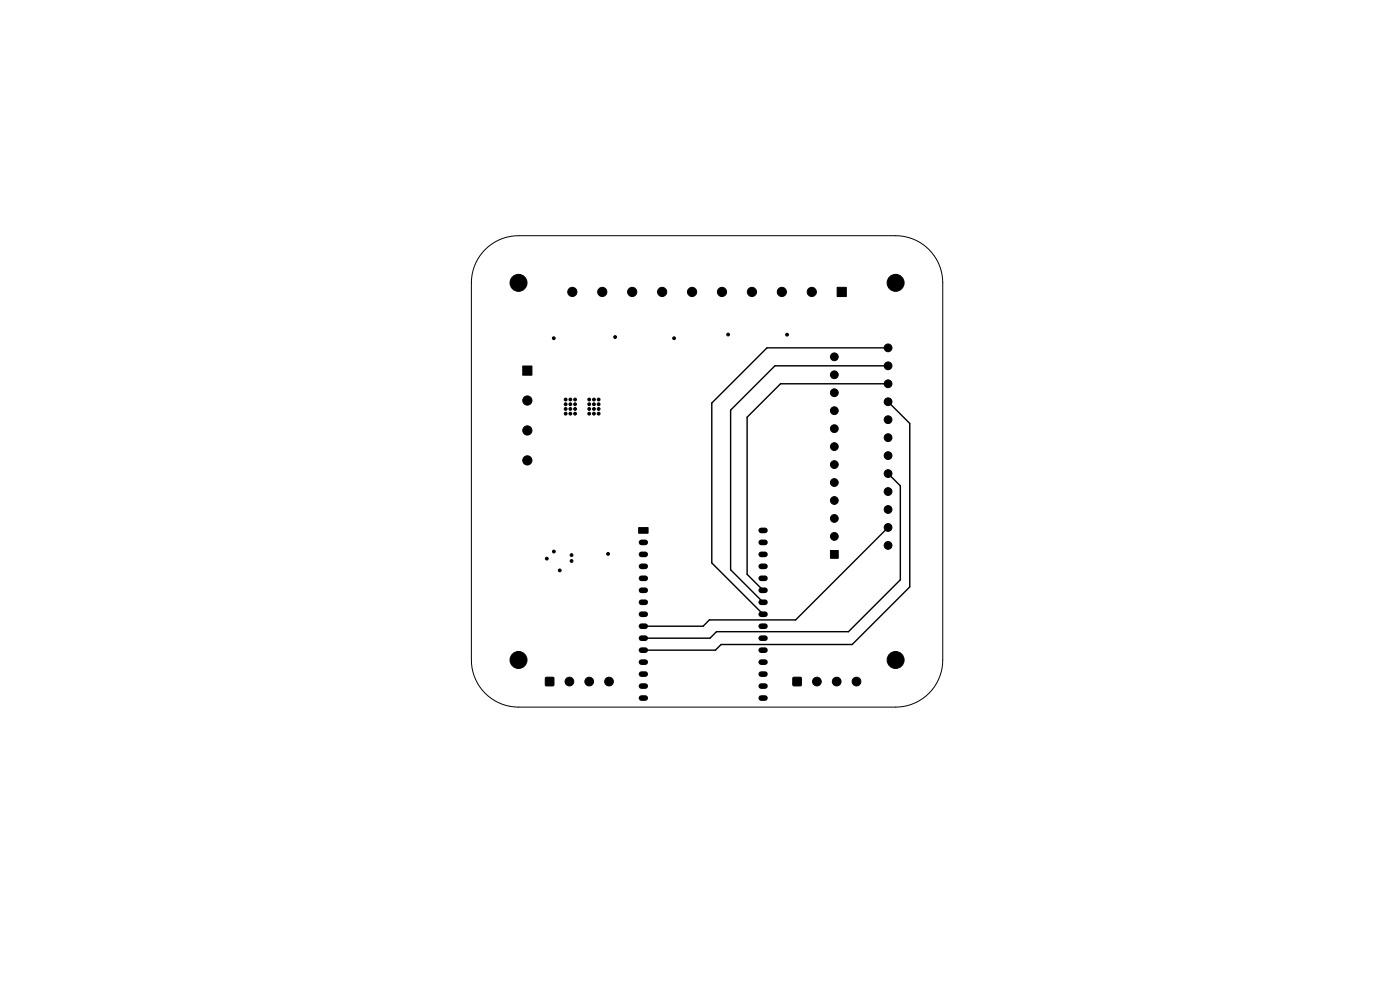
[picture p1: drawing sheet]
<svg xmlns="http://www.w3.org/2000/svg" width="297mm" height="210mm" viewBox="0 0 297 210" stroke-linecap="round" stroke-linejoin="round" font-family="sans-serif">
<g fill="#000" stroke="#000" stroke-width=".21">
<path d="M110.9 77.6h1.9v2h-1.9zM177.6 61h1.9v1.9h-1.9zM135.5 111.9h2v1.2h-2zM176.2 116.8h1.6v1.6h-1.6zM115.7 143.7h1.8v1.7h-1.8zM168.2 143.7h1.8v1.7h-1.8z"/>
<circle cx="110" cy="60" r="1.8"/>
<circle cx="117.5" cy="71.7" r=".3"/>
<circle cx="121.4" cy="61.9" r=".97"/>
<circle cx="127.8" cy="61.9" r=".97"/>
<circle cx="130.5" cy="71.5" r=".3"/>
<circle cx="134.1" cy="61.9" r=".97"/>
<circle cx="140.5" cy="61.9" r=".97"/>
<circle cx="143" cy="71.7" r=".3"/>
<circle cx="146.8" cy="61.9" r=".97"/>
<circle cx="153.2" cy="61.9" r=".97"/>
<circle cx="154.5" cy="71" r=".3"/>
<circle cx="159.5" cy="61.9" r=".97"/>
<circle cx="165.9" cy="61.9" r=".97"/>
<circle cx="167" cy="71" r=".3"/>
<circle cx="172.2" cy="61.9" r=".97"/>
<circle cx="177" cy="75.7" r=".82"/>
<circle cx="177" cy="79.5" r=".82"/>
<circle cx="188.4" cy="77.6" r=".82"/>
<circle cx="188.4" cy="73.8" r=".82"/>
<circle cx="190" cy="60" r="1.8"/>
<circle cx="111.9" cy="97.7" r=".97"/>
<circle cx="111.9" cy="91.3" r=".97"/>
<circle cx="111.9" cy="85" r=".97"/>
<circle cx="120" cy="87.8" r=".3"/>
<circle cx="120" cy="84.8" r=".3"/>
<circle cx="120" cy="85.8" r=".3"/>
<circle cx="120" cy="86.8" r=".3"/>
<circle cx="121" cy="87.8" r=".3"/>
<circle cx="121" cy="85.8" r=".3"/>
<circle cx="121" cy="86.8" r=".3"/>
<circle cx="121" cy="84.8" r=".3"/>
<circle cx="122" cy="87.8" r=".3"/>
<circle cx="122" cy="86.8" r=".3"/>
<circle cx="122" cy="85.8" r=".3"/>
<circle cx="122" cy="84.8" r=".3"/>
<circle cx="125" cy="87.8" r=".3"/>
<circle cx="125" cy="85.8" r=".3"/>
<circle cx="125" cy="86.8" r=".3"/>
<circle cx="125" cy="84.8" r=".3"/>
<circle cx="126" cy="87.8" r=".3"/>
<circle cx="126" cy="84.8" r=".3"/>
<circle cx="126" cy="86.8" r=".3"/>
<circle cx="126" cy="85.8" r=".3"/>
<circle cx="127" cy="87.8" r=".3"/>
<circle cx="127" cy="86.8" r=".3"/>
<circle cx="127" cy="84.8" r=".3"/>
<circle cx="127" cy="85.8" r=".3"/>
<circle cx="177" cy="83.3" r=".82"/>
<circle cx="177" cy="98.5" r=".82"/>
<circle cx="177" cy="94.7" r=".82"/>
<circle cx="177" cy="87.1" r=".82"/>
<circle cx="177" cy="90.9" r=".82"/>
<circle cx="188.4" cy="92.8" r=".82"/>
<circle cx="188.4" cy="89" r=".82"/>
<circle cx="188.4" cy="85.2" r=".82"/>
<circle cx="188.4" cy="96.6" r=".82"/>
<circle cx="188.4" cy="81.4" r=".82"/>
<circle cx="116" cy="118.5" r=".3"/>
<circle cx="117.5" cy="117" r=".3"/>
<circle cx="121.2" cy="117.8" r=".3"/>
<circle cx="121.2" cy="119" r=".3"/>
<circle cx="129" cy="117.5" r=".3"/>
<circle cx="177" cy="110" r=".82"/>
<circle cx="177" cy="106.2" r=".82"/>
<circle cx="177" cy="113.8" r=".82"/>
<circle cx="177" cy="102.4" r=".82"/>
<circle cx="188.4" cy="111.9" r=".82"/>
<circle cx="188.4" cy="104.3" r=".82"/>
<circle cx="188.4" cy="115.7" r=".82"/>
<circle cx="188.4" cy="100.5" r=".82"/>
<circle cx="188.4" cy="108.1" r=".82"/>
<circle cx="110" cy="140" r="1.8"/>
<circle cx="118.8" cy="121" r=".3"/>
<circle cx="190" cy="140" r="1.8"/>
<circle cx="120.8" cy="144.6" r=".92"/>
<circle cx="125" cy="144.6" r=".92"/>
<circle cx="129.2" cy="144.6" r=".92"/>
<circle cx="173.3" cy="144.6" r=".92"/>
<circle cx="177.5" cy="144.6" r=".92"/>
<circle cx="181.7" cy="144.6" r=".92"/>
</g>
<g fill="none" stroke="#000" stroke-width="1.2">
<path d="M136.1 115.1h.8M136.1 117.6h.8M161.5 115.1h.8M161.5 117.6h.8M161.5 112.5h.8M136.1 120.1h.8M136.1 122.7h.8M136.1 125.2h.8M136.1 127.8h.8M136.1 130.3h.8M136.1 132.8h.8M136.1 135.4h.8"/>
<path d="M136.1 137.9h.8M161.5 120.1h.8M161.5 122.7h.8M161.5 125.2h.8M161.5 127.8h.8M161.5 130.3h.8M161.5 132.8h.8M161.5 135.4h.8M161.5 137.9h.8M136.1 140.5h.8M136.1 143h.8M136.1 145.5h.8"/>
<path d="M136.1 148.1h.8M161.5 140.5h.8M161.5 143h.8M161.5 145.5h.8M161.5 148.1h.8"/>
</g>
<path d="M188.4 73.8h-25.7l-11.7 11.7v33.9l10.9 10.9M188.4 77.6h-24l-9.4 9.4v33.9l6.9 6.9M188.4 85.2l4.6 4.6v34.7l-12.2 12.2h-27.8l-1.2 1.2h-15.3M188.4 81.4h-22.8l-7.1 7.1v33.3l3.4 3.4M188.4 100.5l2.6 2.6v19.9l-11 11h-28l-1.4 1.4h-14.1M188.4 111.9l-19.6 19.6h-18.3l-1.3 1.3h-12.7" fill="none" stroke="#000" stroke-width=".3"/>
<path d="M102.9 52.9a10 10 0 0 1 7.1-2.9h80a10 10 0 0 1 10 10v80a10 10 0 0 1-10 10h-80a10 10 0 0 1-10-10v-80a10 10 0 0 1 2.9-7.1z" fill="none" stroke="#000" stroke-width=".21"/>
</svg>
